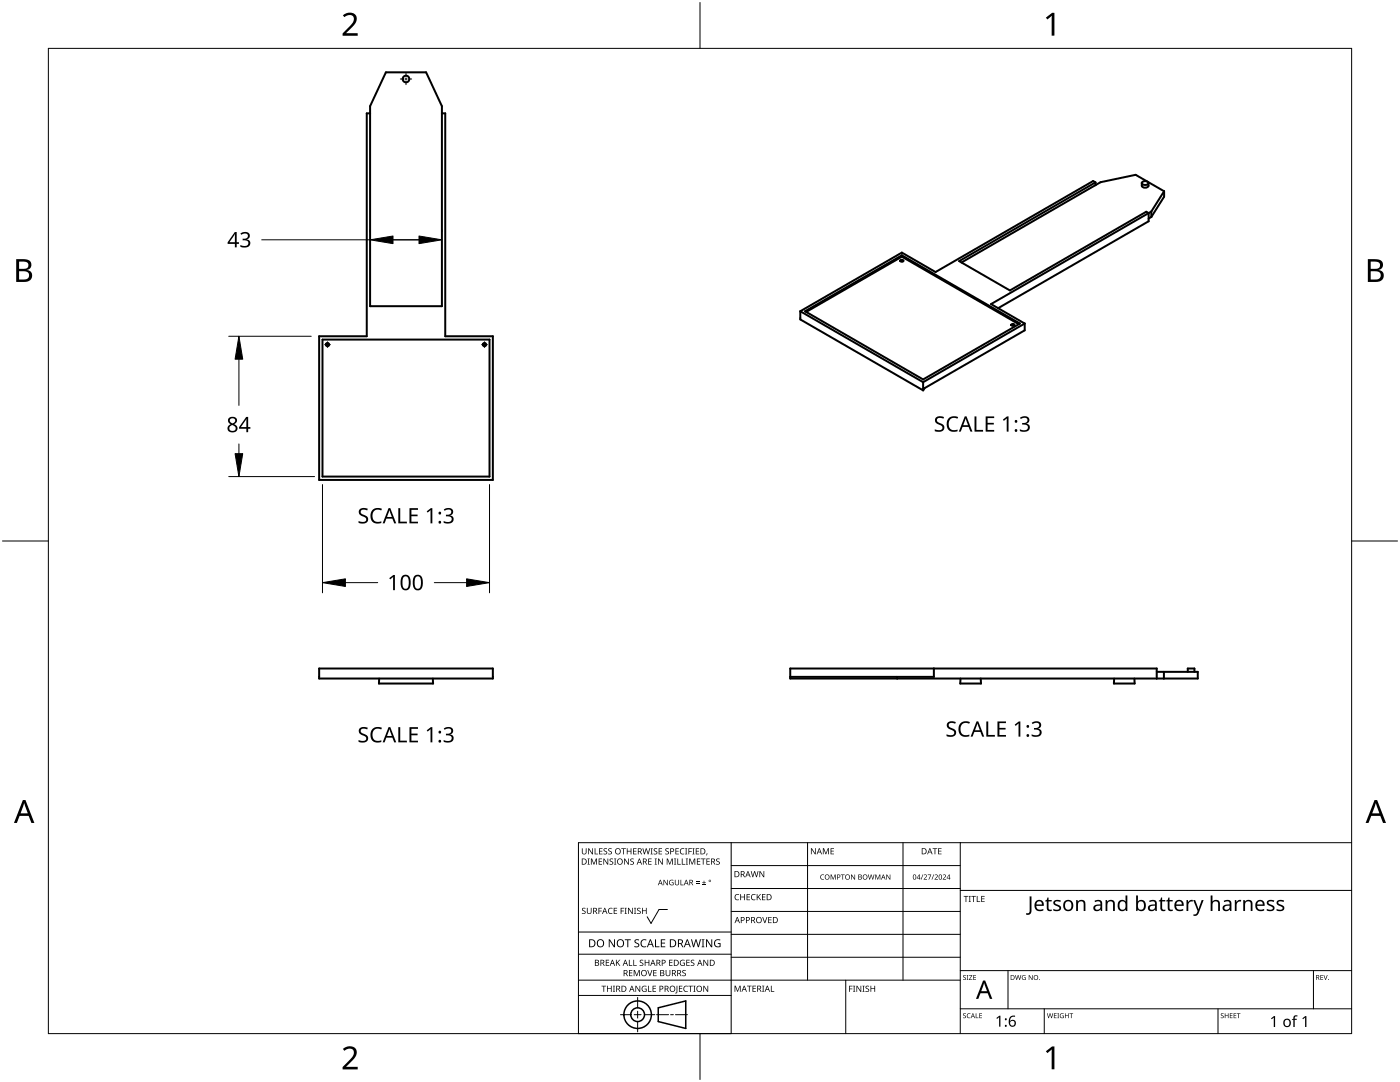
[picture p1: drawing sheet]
<svg xmlns="http://www.w3.org/2000/svg" width="279mm" height="216mm" viewBox="0 0 279 216" stroke-linecap="round" stroke-linejoin="round" font-family="sans-serif">
<g fill="none" stroke="#000" stroke-width=".4">
<path d="M77 14.4h8l3.2 6.8v39.9h-14.3v-39.9zM73.9 22.6h-.7v44.5h-9.5v28.7h34.7v-28.7h-9.5v-44.5h-.7M218.6 36.4l-27.2 15.7 10.2 5.9 27.2-15.8 .4 .3M218.6 36.4l-.4-.3-31.5 18.2-6.7-3.9-20.3 11.7M218.6 36.9l1-.5 7-1.5 5.7 3.3M218.6 36.9l-26.7 15.5M218.6 36.4v.5M227.9 36.5v.6a.77 .77 0 0 0 1.3 0v-.6M228 36.3a.84 .84 0 0 1 1.2 .2 .77 .77 0 0 1-1.3 0zM232.3 38.2v1.1l-2.5 4M232.3 38.2l-2.5 4M179.7 51.9h.6a.29 .29 0 0 1-.3 .3 .29 .29 0 0 1-.3-.3z"/>
<path d="M180 51.2l-19.1 11M180 51.2l23.3 13.5M180 50.9v.3M229.2 42.5v1.7l-30 17.3M229.2 42.5l-31.4 18.2 6.7 3.9M229.8 43.3l-.6 .3M229.8 42.2v1.1M229.8 42.2l-.6 .3M64.4 67.8h33.3v27.3h-33.3zM159.7 62.1v1.6l24.5 14.2M159.7 62.1l24.5 14.2M160.7 62.1l19.3-11.2 23.6 13.7-19.4 11.1z"/>
<path d="M184.2 76.3v1.6M184.5 77.5l-.3 .4M201.9 64.7h.5a.29 .29 0 0 1-.3 .3 .29 .29 0 0 1-.2-.3zM204.5 64.6l-20.3 11.7M204.5 64.6v1.3l-20.3 11.7M63.7 133.4h34.7v2h-34.7zM75.7 135.4l-.1 1h10.8v-1M179 135.1v.3M186.4 133.4v1.7h-28.7M191.7 135.4l-.1 1h4.2l-.1-1M222.4 135.4l-.1 1h4.1v-1M230.9 134.1h8.1v1.3h-81.3v-2h73.2v2"/>
<path d="M232.3 134.1v1.3M237 134.1v-.7h1.4v.7"/>
<circle cx="81" cy="15.8" r=".67"/>
<circle cx="65.4" cy="68.8" r=".33"/>
<circle cx="96.7" cy="68.8" r=".33"/>
</g>
<path d="M9.7 9.7h260v196.5h-260z" fill="none" stroke="#000" stroke-width=".2"/>
<path d="M139.7 .5v9.2M.5 108h9.2M269.7 108h9.2M139.7 206.2v9.2" fill="none" stroke="#000" stroke-width=".2"/>
<g fill="#000">
<path d="M68.4 3.1a1.64 1.64 0 0 1 2.8 .4 2.52 2.52 0 0 1-1.2 2.2l-.9 .9h2.3v.5h-3v-.4l1.2-1.2a1.95 1.95 0 0 0 .9-2.2 1.23 1.23 0 0 0-1.8 .1zM208.7 3.5l1.3-.9h.4v4.5h-.5v-4l-.9 .8zM68.4 209.3a1.64 1.64 0 0 1 2.8 .4 2.52 2.52 0 0 1-1.2 2.2l-.9 1h2.3v.5h-3v-.5l1.2-1.2a1.95 1.95 0 0 0 .9-2.1 1.23 1.23 0 0 0-1.8 .1zM208.7 209.8l1.3-1h.4v4.6h-.5v-4l-.9 .7z"/>
<path d="M3.2 51.7h1.3a1.28 1.28 0 0 1 1.7 1.3 1.04 1.04 0 0 1-.8 .9 1.23 1.23 0 0 1 1 1.5 1.23 1.23 0 0 1-1.6 .9h-1.6zM3.8 54.1v1.7h.9a.86 .86 0 0 0 1.1-.9 .86 .86 0 0 0-1.1-.8zM3.8 52.2v1.4h.8a.78 .78 0 0 0 1.1-.7 .78 .78 0 0 0-1.1-.7z"/>
<path d="M273 51.7h1.3a1.28 1.28 0 0 1 1.7 1.3 1.04 1.04 0 0 1-.9 .9 1.23 1.23 0 0 1 1 1.5 1.23 1.23 0 0 1-1.5 .9h-1.6zM273.6 54.1v1.7h.9a.86 .86 0 0 0 1.1-.9 .86 .86 0 0 0-1.2-.8zM273.6 52.2v1.4h.8a.78 .78 0 0 0 1-.7 .78 .78 0 0 0-1.1-.7z"/>
<path d="M4.6 159.6h.5l1.8 4.6h-.6l-.6-1.4h-1.8l-.5 1.4h-.6zM4.8 160.2l-.7 2.1h1.4z"/>
<path d="M274.3 159.6h.5l1.8 4.6h-.6l-.5-1.4h-1.8l-.6 1.4h-.6zM274.6 160.2l-.7 2.1h1.4z"/>
</g>
<g fill="none" stroke="#000" stroke-width=".2">
<path d="M145.9 168.1v38.1h-30.5v-38.1h154.3M145.9 172.7h45.7M145.9 177.3h45.7M161.2 168.1v27.5M180.2 168.1v27.5M191.6 168.1v38.1M191.6 177.7h78.1M115.4 198.6h30.5M115.4 195.6h76.2M115.4 190.4h30.5M115.4 186h30.5M127.3 199v2.1"/>
<path d="M133.2 181.5h-1.7l-1.6 2.8-.7-1.4M145.9 181.9h45.7M145.9 186.4h45.7M145.9 191h45.7M168.8 195.6v10.6M191.6 193.7h78.1M201.2 193.7v7.6M262.1 193.7v7.6M123.8 202.5h2.1M126.6 202.5h1.3M127.3 201.8v1.4M127.3 203.8v2.1"/>
<path d="M128.6 202.5h2.1M131 202.5h2.4M133.8 202.5h.6M134.8 202.5h2.4M191.6 201.3h78.1M208.4 201.3v4.9M243.1 201.3v4.9"/>
</g>
<g fill="#000">
<path d="M116.1 169.3h.2v.8a.32 .32 0 0 0 .3 .3 .32 .32 0 0 0 .3-.3v-.8h.2v.8a.47 .47 0 0 1-.5 .4 .47 .47 0 0 1-.5-.5zM117.3 171.3h.4l-.1 .1v1l.1 .1h-.4l.1-.1v-1zM117.4 169.3h.2l.6 1v-1h.1v1.2h-.1l-.7-1v1h-.1zM117.9 171.3h.3l.3 1 .4-1h.2v1.2h-.1v-1l-.4 1h-.1l-.4-1v1h-.2zM118.7 169.3h.1v1h.6v.2h-.7zM119.5 171.3h.7v.1h-.6v.4h.5v.2h-.5v.4h.6v.1h-.7zM119.6 169.3h.6v.1h-.5v.4h.5v.1h-.5v.4h.5v.2h-.6zM120.5 169.4l.4-.1h.3l-.1 .1a.25 .25 0 0 0-.4-.1 .25 .25 0 0 0 0 .4 .4 .4 0 0 1 .5 .3 .4 .4 0 0 1-.3 .5 .4 .4 0 0 1-.5-.2h.2a.27 .27 0 0 0 .4-.1 .27 .27 0 0 0-.3-.3l-.2-.2zM120.4 171.3h.2l.6 1v-1h.2v1.2h-.2l-.6-1v1h-.2zM121.4 169.4l.5-.1h.2v.1a.25 .25 0 0 0-.4-.1 .25 .25 0 0 0 0 .4 .4 .4 0 0 1 .4 .3 .4 .4 0 0 1-.2 .5 .4 .4 0 0 1-.5-.2h.1a.27 .27 0 0 0 .5-.1 .27 .27 0 0 0-.4-.3l-.2-.2zM121.7 171.4l.4-.1 .3 .1-.1 .1a.25 .25 0 0 0-.4-.1 .25 .25 0 0 0 0 .4 .4 .4 0 0 1 .5 .3 .4 .4 0 0 1-.3 .5 .4 .4 0 0 1-.5-.3l.2 .1a.27 .27 0 0 0 .4-.2 .27 .27 0 0 0-.3-.3l-.2-.2zM122.5 171.3h.5l-.2 .1v1l.2 .1h-.5l.2-.1v-1z"/>
<path d="M124 169.3h.9v.1h-.4v1.1h-.1v-1.1h-.4zM124.6 171.3h.1l.7 1v-1h.1v1.2h-.2l-.6-1v1h-.1zM125.1 169.3h.1v.5h.7v-.5h.1v1.2h-.1v-.6h-.7v.6h-.1zM125.8 171.4l.5-.1 .2 .1v.1a.25 .25 0 0 0-.4-.1 .25 .25 0 0 0 0 .4 .4 .4 0 0 1 .4 .3 .4 .4 0 0 1-.2 .5 .4 .4 0 0 1-.5-.3l.1 .1a.27 .27 0 0 0 .5-.2 .27 .27 0 0 0-.4-.3l-.2-.2zM126.4 169.3h.6v.1h-.5v.4h.5v.1h-.5v.4h.5v.2h-.6zM128.2 169.3h.2l.2 1 .3-1h.2l.2 1 .3-1h.1l-.3 1.2h-.1l-.3-1.1-.3 1.1h-.2zM129.4 171.3h.6v.1h-.5v.4h.5v.2h-.5v.4h.5v.1h-.6zM129.8 169.3h.5l-.2 .1v1l.2 .1h-.5l.2-.1v-1zM130.7 171.3h.4l-.1 .1v1l.1 .1h-.4l.1-.1v-1zM130.5 169.4l.4-.1h.3l-.1 .1a.25 .25 0 0 0-.4-.1 .25 .25 0 0 0 0 .4 .4 .4 0 0 1 .5 .3 .4 .4 0 0 1-.3 .5 .4 .4 0 0 1-.5-.2h.2a.27 .27 0 0 0 .4-.1 .27 .27 0 0 0-.3-.3l-.2-.2zM131.4 169.3h.7v.1h-.5v.4h.5v.1h-.5v.4h.5v.2h-.7zM131.3 171.3h.2l.7 1-.1-1h.2v1.2h-.2l-.6-1v1h-.2z"/>
<path d="M132.4 175.6h.2l.6 .9v-.9h.1v1h-.2l-.6-.9v.9h-.1zM132.8 169.4l.4-.1h.3l-.1 .1a.25 .25 0 0 0-.3-.1 .25 .25 0 0 0 0 .4 .4 .4 0 0 1 .4 .3 .4 .4 0 0 1-.3 .5 .4 .4 0 0 1-.4-.2h.1a.27 .27 0 0 0 .5-.1 .27 .27 0 0 0-.4-.3l-.2-.2zM133.1 171.3h.2l.4 1 .4-1h.2v1.2h-.2v-1l-.4 1h-.1l-.4-1v1h-.1zM133.7 175.7l.5-.2 .2 .1v.1a.45 .45 0 0 0-.7 .4 .45 .45 0 0 0 .6 .4v-.3h-.2v-.1h.3v.5a.6 .6 0 0 1-.8-.1 .6 .6 0 0 1 .1-.8zM134.5 171.3h.4l-.1 .1v1l.1 .1h-.4l.2-.1v-1zM135.2 171.3h.1v1.1h.6v.1h-.7zM134.8 169.3h.7v.1h-.6v.4h.5v.1h-.5v.4h.6v.2h-.7zM134.7 175.6h.1v.7a.28 .28 0 0 0 .3 .2 .28 .28 0 0 0 .3-.2v-.7h.1v.7a.42 .42 0 0 1-.4 .4 .42 .42 0 0 1-.4-.4zM135.8 175.6h.1v.9h.5v.1h-.6zM136.1 171.3h.1v1.1h.6v.1h-.7zM135.8 169.4l.5-.2 .3 .1-.1 .1a.49 .49 0 0 0-.7 .5 .49 .49 0 0 0 .8 .4 .52 .52 0 0 1-.7 .1 .52 .52 0 0 1-.2-.6zM136.7 169.3h.5l-.2 .1v1l.2 .1h-.5l.2-.1v-1z"/>
<path d="M136.9 171.3h.4l-.1 .1v1l.1 .1h-.4l.1-.1v-1zM137.4 169.3h.7v.1h-.6v.4h.5v.2h-.5v.5h-.1zM137.5 171.3h.3l.3 1 .4-1h.3v1.2h-.2v-1l-.4 1h-.1l-.4-1v1h-.2zM138.2 169.3h.4l-.1 .1v1l.1 .1h-.4l.1-.1v-1zM138.9 176.2h.7v.1h-.7zM138.9 175.9h.7v.1h-.7zM138.9 169.3h.6v.1h-.5v.4h.5v.1h-.5v.4h.5v.2h-.6zM139.1 171.3h.7v.1h-.6v.4h.5v.2h-.5v.4h.6v.1h-.7zM140.1 176.5h.8v.1h-.8zM139.9 171.3h.9v.1h-.4v1.1h-.1v-1.1h-.4zM140.4 175.7h.2v.3h.3v.2h-.3v.3h-.2v-.3h-.3v-.2h.3zM141 170.3h.2l-.3 .4z"/>
<path d="M141 171.3h.7v.1h-.6v.4h.5v.2h-.5v.4h.6v.1h-.7zM143 171.4l.4-.1 .2 .1v.1a.25 .25 0 0 0-.4-.1 .25 .25 0 0 0 0 .4 .4 .4 0 0 1 .5 .3 .4 .4 0 0 1-.3 .5 .4 .4 0 0 1-.5-.3l.2 .1a.27 .27 0 0 0 .4-.2 .27 .27 0 0 0-.3-.3l-.3-.2zM146.8 178.6l.4-.2 .3 .1v.1a.49 .49 0 0 0-.7 .4 .49 .49 0 0 0 .7 .5 .52 .52 0 0 1-.7 0 .52 .52 0 0 1-.2-.6zM147.7 178.4h.2v.5h.6v-.5h.2v1.2h-.2v-.5h-.6v.5h-.2zM149 178.4h.7v.1h-.5v.4h.4v.2h-.4v.4h.5v.1h-.7zM150 178.6l.5-.2 .3 .1-.1 .1a.49 .49 0 0 0-.7 .4 .49 .49 0 0 0 .8 .5 .52 .52 0 0 1-.7 0 .52 .52 0 0 1-.2-.6zM149.8 173.8h.2l.2 1.1 .3-1.1h.2l.3 1.1 .2-1.1h.2l-.3 1.2h-.2l-.3-1-.3 1h-.1zM151 178.4h.2v.6l.5-.6h.2l-.5 .5 .5 .7h-.2l-.4-.6-.1 .6h-.2zM151.6 173.8h.1l.7 1v-1h.1v1.2h-.2l-.6-1v1h-.1zM152.1 178.4h.7v.1h-.6v.4h.5v.2h-.5v.4h.6v.1h-.7zM161.8 169.3h.2l.7 1v-1h.1v1.2h-.2l-.6-1v1h-.2zM163.8 174.6l.4-.1h.3l-.1 .2a.41 .41 0 0 0-.6 .3 .41 .41 0 0 0 .6 .4 .48 .48 0 0 1-.7-.1 .48 .48 0 0 1 .1-.7z"/>
<path d="M164.2 169.3h.2l.4 .9 .4-.9h.2v1.2h-.1v-1.1l-.4 1.1h-.1l-.4-1.1v1.1h-.2zM165.8 174.5h.2l.3 .8 .3-.8h.2v1h-.1v-.9l-.5 .9-.3-.9v.9h-.1zM165.8 169.3h.6v.1h-.5v.4h.5v.1h-.5v.4h.5v.2h-.6zM167.8 174.5h.8v.1h-.3v.9h-.2v-.9h-.3zM169.8 174.5h.2l.5 .8v-.8h.1v1h-.1l-.5-.8v.8h-.2zM173.2 174.5h.2l.2 .9 .2-.9h.1l.3 .9 .2-.9h.1l-.3 1h-.1l-.2-.9-.3 .9h-.1zM174.7 174.5h.2l.3 .8 .3-.8h.2v1h-.1v-.9l-.5 .9-.3-.9v.9h-.1zM176.9 174.5h.1l.6 .8v-.8h.1v1h-.2l-.5-.8v.8h-.1zM184.1 174.5h.2l-.4 1h-.1zM184.4 174.6a.37 .37 0 0 1 .6 0 .37 .37 0 0 1-.3 .6l-.2 .2h.5v.1h-.7l.3-.4a.27 .27 0 0 0 .3-.3 .27 .27 0 0 0-.4-.2zM185.2 174.5h.6l-.4 1h-.1l.4-.9h-.5zM186.3 174.5h.1l-.4 1h-.1z"/>
<path d="M186.1 169.3h.9v.1h-.3v1.1h-.2v-1.1h-.4zM186.5 174.6a.37 .37 0 0 1 .6 0 .37 .37 0 0 1-.2 .6l-.2 .2h.5v.1h-.7l.3-.4a.27 .27 0 0 0 .3-.3 .27 .27 0 0 0-.4-.2zM187.2 169.3h.7v.1h-.5v.4h.5v.1h-.5v.4h.5v.2h-.7zM188.2 174.6a.37 .37 0 0 1 .6 0 .37 .37 0 0 1-.3 .6l-.2 .2h.5v.1h-.7l.3-.4a.27 .27 0 0 0 .3-.3 .27 .27 0 0 0-.4-.2zM192.3 178.8h.9v.1h-.3v1.1h-.2v-1.1h-.4zM193.3 178.8h.5l-.2 .1v1l.2 .1h-.5l.2-.1v-1zM193.8 178.8h1v.1h-.4v1.1h-.2v-1.1h-.4zM194.9 178.8h.2v1.1h.5v.1h-.7zM195.8 178.8h.7v.1h-.5v.4h.5v.1h-.5v.5h.5v.1h-.7zM236.8 179.6h.3v.4l.4-.4h.6l-.1 .3h-.5l-.3 .3-.1 1.6h-.3zM238.1 179.6h.4l.7 1.8 .6-1.8h.4l-.9 2.5a.83 .83 0 0 1-1.1 .6v-.3h.5l.3-.6zM246.4 179.6h.3l.1 .4 .4-.4h.5v.3h-.5l-.3 .3-.1 1.6h-.4z"/>
<path d="M116.2 181.3l.4-.2 .3 .1-.1 .1a.25 .25 0 0 0-.4-.1 .25 .25 0 0 0 0 .4 .4 .4 0 0 1 .5 .3 .4 .4 0 0 1-.3 .5 .4 .4 0 0 1-.5-.2h.2a.27 .27 0 0 0 .4-.1 .27 .27 0 0 0-.3-.3l-.2-.2zM117.1 181.1h.2v.8a.32 .32 0 0 0 .3 .3 .32 .32 0 0 0 .3-.3v-.8h.2v.8a.47 .47 0 0 1-.5 .5 .47 .47 0 0 1-.5-.5zM119.4 181.1h.7v.2h-.5v.4h.5v.1h-.5v.6h-.2zM120 196.7h1v.1h-.4v1.1h-.2v-1.1h-.4zM120.9 191.5h.7v.1h-.6v.4h.5v.2h-.5v.4h.6v.1h-.7zM121.5 181.3l.4-.2 .4 .1-.1 .1a.49 .49 0 0 0-.7 .5 .49 .49 0 0 0 .7 .4 .52 .52 0 0 1-.6 .1 .52 .52 0 0 1-.3-.6zM121.1 196.7h.2v.5h.6v-.5h.2v1.2h-.2v-.6h-.6v.6h-.2zM121.5 187.4h.2l.9 1.3v-1.3h.1v1.6h-.2l-.8-1.3v1.3h-.2zM122.3 196.7h.4l-.1 .1v1l.1 .1h-.4l.2-.1v-1zM122.5 181.1h.7v.2h-.6v.4h.5v.1h-.5v.4h.6v.2h-.7zM122.9 191.5h.2v.6l.5-.6h.2l-.5 .5 .5 .7h-.2l-.4-.6-.1 .6h-.2zM123.9 181.1h.6v.2h-.5v.4h.5v.1h-.5v.6h-.1z"/>
<path d="M124.7 181.1h.4l-.2 .2v.9l.2 .2h-.4l.1-.2v-.9zM124.7 187.4h1.2v.2h-.5v1.4h-.2v-1.4h-.5zM125.5 191.5h.2v1.1h.5v.1h-.7zM125.5 193.6h.7v.1h-.5v.4h.5v.1h-.5v.4h.5v.2h-.7zM125.3 181.1h.2l.7 1.1-.1-1.1h.2v1.3h-.2l-.6-1v1h-.2zM126.4 191.5h.1v1.1h.6v.1h-.7zM126.5 181.1h.5l-.2 .2v.9l.2 .2h-.5l.2-.2v-.9zM126.5 193.6h.2l.4 1 .4-1h.2v1.2h-.2v-1.1l-.4 1.1h-.1l-.4-1.1v1.1h-.1zM126.7 187.6l.3-.2 .6 .1-.2 .1a.33 .33 0 0 0-.6 .2 .33 .33 0 0 0 .4 .4 .47 .47 0 0 1 .4 .6 .47 .47 0 0 1-.7 .2h-.3v-.2h.2a.35 .35 0 0 0 .6-.2 .35 .35 0 0 0-.5-.4l-.3-.2zM126.8 196.7h.2l.6 1v-1h.2v1.2h-.2l-.7-1 .1 1h-.2zM127.2 181.3l.4-.2 .3 .1-.1 .1a.25 .25 0 0 0-.4-.1 .25 .25 0 0 0 0 .4 .4 .4 0 0 1 .5 .3 .4 .4 0 0 1-.3 .5 .4 .4 0 0 1-.5-.2h.2a.27 .27 0 0 0 .4-.1 .27 .27 0 0 0-.3-.3l-.2-.2zM127.7 191.6l.4-.1 .3 .1-.1 .1a.25 .25 0 0 0-.3-.1 .25 .25 0 0 0 0 .4 .4 .4 0 0 1 .4 .3 .4 .4 0 0 1-.3 .5 .4 .4 0 0 1-.4-.3l.1 .1a.27 .27 0 0 0 .5-.2 .27 .27 0 0 0-.4-.3l-.2-.2z"/>
<path d="M128 187.6l.6-.2 .4 .1-.1 .2a.63 .63 0 0 0-.9 .5 .63 .63 0 0 0 1 .6v.2a.83 .83 0 0 1-1.1-.3 .83 .83 0 0 1 .1-1.1zM128.2 196.8l.6-.1 .2 .1v.1a.5 .5 0 0 0-.8 .4 .5 .5 0 0 0 .7 .5v-.4h-.3v-.1h.4v.6a.66 .66 0 0 1-.8-.2 .66 .66 0 0 1 0-.9zM128.1 181.1h.2v.6h.6v-.6h.2v1.3h-.2v-.6h-.6v.6h-.2zM129.2 193.6h.1l.4 1 .3-1h.2l-.4 1.2h-.2zM129.3 196.7h.2v1.1h.5v.1h-.7zM128.7 191.5h.1v.5h.6v-.5h.2v1.2h-.2v-.5h-.6v.5h-.1zM130.7 187.4h.2v1.4h.7v.2h-.9zM130.2 196.7h.7v.1h-.5v.4h.5v.1h-.5v.5h.5v.1h-.7zM130.4 193.6h.6v.1h-.5v.4h.5v.1h-.5v.4h.5v.2h-.6zM131.9 187.4h.9v.2h-.7v.5h.6v.2h-.6v.5h.7v.2h-.9zM132.8 193.6h.2v.7a.32 .32 0 0 0 .3 .4 .32 .32 0 0 0 .3-.4v-.7h.2v.7a.47 .47 0 0 1-.5 .5 .47 .47 0 0 1-.5-.5zM133.5 191.5h.7v.1h-.5v.4h.5v.2h-.5v.4h.5v.1h-.7z"/>
<path d="M135 196.7h.2v1.3l-.1 .2h-.3l-.1-.1 .3-.2zM135.5 196.7h.7v.1h-.5v.4h.4v.1h-.4v.5h.5v.1h-.7zM135.8 191.7l.5-.2 .4 .1-.1 .1a.5 .5 0 0 0-.8 .4 .5 .5 0 0 0 .7 .5v-.4h-.2v-.1h.4v.6a.66 .66 0 0 1-.9-.1 .66 .66 0 0 1 0-.9zM136.2 193.7l.4-.2 .3 .1-.1 .1a.25 .25 0 0 0-.4-.1 .25 .25 0 0 0 0 .4 .4 .4 0 0 1 .5 .3 .4 .4 0 0 1-.3 .5 .4 .4 0 0 1-.5-.2h.2a.27 .27 0 0 0 .5-.1 .27 .27 0 0 0-.4-.3l-.2-.2zM136.5 196.8l.5-.1 .3 .1-.1 .1a.49 .49 0 0 0-.7 .4 .49 .49 0 0 0 .8 .4 .52 .52 0 0 1-.7 .1 .52 .52 0 0 1-.2-.6zM137 191.5h.6v.1h-.5v.4h.5v.2h-.5v.4h.5v.1h-.6zM137.4 196.7h.9v.1h-.4v1.1h-.1v-1.1h-.4zM137.9 191.6l.4-.1 .3 .1-.1 .1a.25 .25 0 0 0-.4-.1 .25 .25 0 0 0 0 .4 .4 .4 0 0 1 .5 .3 .4 .4 0 0 1-.3 .5 .4 .4 0 0 1-.5-.3l.2 .1a.27 .27 0 0 0 .4-.2 .27 .27 0 0 0-.3-.3l-.2-.2zM138.4 196.7h.4l-.1 .1v1l.1 .1h-.4l.1-.1v-1zM137.9 187.4h.2l.3 1.4 .4-1.4h.2l.4 1.4 .3-1.4h.2l-.4 1.6h-.2l-.4-1.3-.4 1.3h-.2zM140 187.4h.6l-.2 .2v1.3l.2 .1h-.6l.2-.1v-1.3zM140.4 196.7h.1l.7 1v-1h.1v1.2h-.1l-.7-1v1h-.1z"/>
<path d="M140.4 191.5h.2l.6 1v-1h.1v1.2h-.1l-.7-1v1h-.1zM140.9 187.4h.2l.9 1.3v-1.3h.1v1.6h-.2l-.8-1.3v1.3h-.2zM142.7 187.6l.7-.2 .4 .1-.1 .2a.65 .65 0 0 0-1 .5 .65 .65 0 0 0 .9 .6v-.4h-.3v-.2h.5v.7a.86 .86 0 0 1-1.1-.1 .86 .86 0 0 1 0-1.2zM146.6 196.7h.2l.4 1 .4-1h.2v1.2h-.1v-1.1l-.4 1.1h-.2l-.4-1.1v1.1h-.1zM149.1 196.7h.9v.1h-.4v1.1h-.1v-1.1h-.4zM150.2 196.7h.7v.1h-.6v.4h.5v.1h-.5v.5h.6v.1h-.7zM152.1 183h.2l.3 1 .4-1h.1l-.4 1.2h-.1zM152.1 196.7h.4l-.1 .1v1l.1 .1h-.4l.1-.1v-1zM153.8 196.7h.2v1.1h.5v.1h-.7zM153.3 183h.7v.1h-.5v.4h.5v.1h-.5v.5h.5v.1h-.7zM169.5 196.7h.6v.1h-.5v.5h.5v.1h-.5v.5h-.1zM170.2 196.7h.5l-.2 .1v1l.2 .1h-.5l.2-.1v-1z"/>
<path d="M170.9 196.7h.2l.6 1v-1h.2v1.2h-.2l-.6-1v1h-.2zM172.1 196.7h.5l-.2 .1v1l.2 .1h-.5l.2-.1v-1zM172.8 196.8l.4-.1h.2v.2a.25 .25 0 0 0-.4-.1 .25 .25 0 0 0 0 .4 .4 .4 0 0 1 .5 .3 .4 .4 0 0 1-.3 .4 .4 .4 0 0 1-.5-.2l.2 .1a.27 .27 0 0 0 .4-.2 .27 .27 0 0 0-.3-.3l-.3-.2zM173.7 196.7h.2v.5h.6v-.5h.2v1.2h-.2v-.6h-.6v.6h-.2zM192.2 194.7l.4-.1h.2l-.1 .1a.24 .24 0 0 0-.3 0 .24 .24 0 0 0-.1 .3 .24 .24 0 0 0 .4 .1 .31 .31 0 0 1 0 .4 .31 .31 0 0 1-.5-.1 .24 .24 0 0 0 .3 .1 .24 .24 0 0 0 .1-.3l-.4-.3zM192.9 194.6h.4l-.1 .1v.7l.1 .1h-.4l.1-.1v-.7zM193.4 194.6h.6l-.5 .8h.6v.1h-.7l.5-.8h-.5zM194.2 194.6h.6v.1h-.4v.3h.4v.1h-.4v.3h.4v.1h-.6zM202.6 194.6h.1l.2 .8 .2-.8h.2l.2 .8 .2-.8h.1l-.2 .9h-.2l-.2-.8-.2 .8h-.2zM204 194.7l.4-.1h.3l-.1 .1a.4 .4 0 0 0-.6 .4 .4 .4 0 0 0 .6 .3v-.3l-.2-.1h.3v.5a.53 .53 0 0 1-.7-.1 .53 .53 0 0 1 0-.7zM205.5 178.9h.4v2.8a.75 .75 0 0 1-1.1 .8v-.3a.45 .45 0 0 0 .5 0 .45 .45 0 0 0 .2-.4zM205.3 194.6h.1l.6 .8v-.8h.1v.9h-.2l-.5-.8v.8h-.1z"/>
<path d="M209 179.1h.3v.5h.6v.3h-.6v1.2l.2 .4h.4v.3a.67 .67 0 0 1-1-.7v-1.2h-.3v-.2l.3-.1zM210.3 179.8a1.29 1.29 0 0 1 1.4-.1l-.1 .3-.5-.1a.35 .35 0 0 0-.5 .1 .35 .35 0 0 0 .3 .5h.2a.66 .66 0 0 1 .7 .8 .66 .66 0 0 1-.9 .5l-.7-.1v-.3l.7 .1 .5-.1v-.4l-.5-.2a.65 .65 0 0 1-.6-1zM214.8 179.6h.3v.3a.83 .83 0 0 1 .9-.3 .83 .83 0 0 1 .6 .8v1.4h-.3v-1.4a.59 .59 0 0 0-.8-.5 .59 .59 0 0 0-.4 .7v1.2h-.3zM220.6 179.6h.3l.1 .3a.83 .83 0 0 1 .9-.3 .83 .83 0 0 1 .6 .8v1.4h-.4v-1.4a.59 .59 0 0 0-.7-.5 .59 .59 0 0 0-.4 .7v1.2h-.4zM231.7 179.1h.2v.5h.7v.3h-.7v1.2l.2 .4h.5v.3a.67 .67 0 0 1-1-.7v-1.2h-.3v-.2l.3-.1zM233.2 179.1h.2v.5h.6v.3h-.6v1.2l.2 .4h.4v.3a.67 .67 0 0 1-1-.7v-1.2h-.3v-.2l.3-.1zM241.6 178.7h.4v1.2a.84 .84 0 0 1 .9-.3 .84 .84 0 0 1 .6 .8v1.4h-.4v-1.4a.59 .59 0 0 0-.7-.5 .59 .59 0 0 0-.4 .8v1.1h-.4zM248.1 179.6h.3l.1 .3a.83 .83 0 0 1 .9-.3 .83 .83 0 0 1 .6 .8v1.4h-.4v-1.4a.59 .59 0 0 0-.7-.5 .59 .59 0 0 0-.4 .7v1.2h-.4zM252.9 179.8a1.29 1.29 0 0 1 1.4-.1l-.1 .3-.5-.1a.35 .35 0 0 0-.5 .1 .35 .35 0 0 0 .3 .5h.2a.66 .66 0 0 1 .7 .8 .66 .66 0 0 1-.9 .5l-.7-.1v-.3l.7 .1 .5-.1v-.4l-.5-.2a.65 .65 0 0 1-.6-1zM254.9 179.8a1.29 1.29 0 0 1 1.4-.1l-.1 .3-.5-.1a.35 .35 0 0 0-.6 .1 .35 .35 0 0 0 .4 .5h.2a.66 .66 0 0 1 .6 .8 .66 .66 0 0 1-.9 .5l-.6-.1v-.3l.7 .1 .4-.1v-.4l-.5-.2a.65 .65 0 0 1-.5-1zM263.5 194.6h.6v.1h-.5v.3h.4v.1h-.4v.3h.5v.1h-.6zM264.1 194.6h.2l.2 .8 .3-.8h.2l-.4 .9h-.1z"/>
<path d="M192.2 202.3l.4-.1h.2l-.1 .1a.24 .24 0 0 0-.3 0 .24 .24 0 0 0-.1 .3 .24 .24 0 0 0 .4 .1 .31 .31 0 0 1 0 .5 .31 .31 0 0 1-.5-.2 .24 .24 0 0 0 .3 .1 .24 .24 0 0 0 .1-.3l-.4-.2zM193.1 202.3l.3-.1h.3l-.1 .1a.39 .39 0 0 0-.5 .4 .39 .39 0 0 0 .5 .3 .46 .46 0 0 1-.6 0 .46 .46 0 0 1 .1-.7zM194.7 202.2h.1v.8h.5v.2h-.6zM195.4 202.2h.6v.1h-.4v.3h.4v.1h-.4v.4h.4v.1h-.6zM198.8 203.1l.6-.4h.3v2.2h-.3v-1.9l-.4 .3zM209 202.2h.1l.2 .8 .2-.8h.1l.3 .8 .2-.8h.1l-.3 1h-.1l-.2-.9-.3 .9h-.1zM210.3 202.2h.6v.1h-.4v.3h.3v.1h-.3v.4h.4v.1h-.6zM211 202.2h.4l-.2 .1v.8l.2 .1h-.4l.1-.1v-.8zM211.6 202.3l.7-.1-.1 .1a.4 .4 0 0 0-.6 .4 .4 .4 0 0 0 .6 .3v-.2l-.2-.2h.3v.5a.53 .53 0 0 1-.7-.1 .53 .53 0 0 1 0-.7zM212.5 202.2h.2v.4h.5v-.4h.1v1h-.1v-.5h-.5v.5h-.2zM213.4 202.2h.8v.1h-.3v.9h-.2v-.9h-.3zM243.7 202.3l.3-.1h.2v.1a.24 .24 0 0 0-.3 0 .24 .24 0 0 0-.1 .3 .24 .24 0 0 0 .3 .1 .31 .31 0 0 1 0 .5 .31 .31 0 0 1-.5-.2 .24 .24 0 0 0 .4 .1 .24 .24 0 0 0 0-.3l-.3-.2z"/>
<path d="M244.4 202.2h.2v.4h.5v-.4h.1v1h-.1v-.5h-.5v.5h-.2zM245.4 202.2h.6v.1h-.4v.3h.4v.1h-.4v.4h.4v.1h-.6zM246.2 202.2h.5v.1h-.4v.3h.4v.1h-.4v.4h.4v.1h-.5zM246.8 202.2h.8v.1h-.3v.9h-.2v-.9h-.3zM253.7 203.2l.6-.5h.2v2.2h-.3v-1.9l-.4 .4zM258.2 202.7l.3-.1h.5l-.1 .3-.4-.1-.1 .2v.3h.4v.2h-.4v1.4h-.3v-1.4h-.3l.3-.2zM259.9 203.2l.6-.5h.2v2.2h-.2v-1.9l-.5 .4z"/>
<path d="M116.1 171.3h.4a.61 .61 0 0 1 .6 .6 .61 .61 0 0 1-.6 .6h-.4zM116.3 171.4v1h.1a.48 .48 0 0 0 .5-.5 .48 .48 0 0 0-.4-.5z"/>
<path d="M122.7 169.9a.61 .61 0 0 1 1.2 0 .61 .61 0 0 1-1.2 0zM122.9 169.9a.45 .45 0 0 0 .9 0 .45 .45 0 0 0-.9 0z"/>
<path d="M123.1 171.9a.61 .61 0 0 1 1.2 0 .61 .61 0 0 1-1.2 0zM123.3 171.9a.45 .45 0 0 0 .9 0 .45 .45 0 0 0-.9 0z"/>
<path d="M127.3 169.3h.3a.35 .35 0 0 1 .5 .2 .35 .35 0 0 1-.3 .4l.4 .6h-.2l-.3-.5h-.3v.5h-.1zM127.4 169.4v.4h.2a.23 .23 0 0 0 .3-.2 .23 .23 0 0 0-.3-.2z"/>
<path d="M127.5 171.3h.2l.4 1.2h-.1l-.2-.4h-.4l-.2 .4h-.1zM127.6 171.5l-.2 .5h.4z"/>
<path d="M128.3 171.3h.3a.35 .35 0 0 1 .5 .2 .35 .35 0 0 1-.3 .5l.4 .5h-.2l-.3-.5h-.2v.5h-.2zM128.5 171.4v.5h.1a.23 .23 0 0 0 .3-.2 .23 .23 0 0 0-.3-.3z"/>
<path d="M131.7 175.5h.1l.5 1.1h-.2l-.1-.3h-.4l-.2 .3h-.1zM131.8 175.7l-.2 .5h.3z"/>
<path d="M133.8 169.3h.3a.41 .41 0 0 1 .4 .5 .41 .41 0 0 1-.6 .2v.5h-.1zM133.9 169.4v.5a.29 .29 0 0 0 .5-.3 .29 .29 0 0 0-.5-.2z"/>
<path d="M136.9 175.5h.1l.4 1.1h-.1l-.1-.3h-.5l-.1 .3h-.1zM137 175.7l-.2 .5h.3z"/>
<path d="M137.6 175.6h.3a.31 .31 0 0 1 .4 .2 .31 .31 0 0 1-.2 .4l.3 .4h-.2l-.3-.4h-.2v.4h-.1zM137.7 175.7v.4h.2a.21 .21 0 0 0 .2-.2 .21 .21 0 0 0-.2-.2z"/>
<path d="M139.8 169.3h.4a.61 .61 0 0 1 .6 .6 .61 .61 0 0 1-.7 .6h-.3zM140 169.4v.9h.1a.48 .48 0 0 0 .5-.4 .48 .48 0 0 0-.4-.5z"/>
<path d="M141.4 175.8a.25 .25 0 0 1 .5 0 .25 .25 0 0 1-.5 0zM141.5 175.8a.15 .15 0 0 0 .3 0 .15 .15 0 0 0-.3 0z"/>
<path d="M141.9 171.3h.4a.35 .35 0 0 1 .4 .2 .35 .35 0 0 1-.2 .5l.3 .5h-.2l-.3-.5h-.2v.5h-.2zM142.1 171.4v.5h.2a.23 .23 0 0 0 .2-.2 .23 .23 0 0 0-.3-.3z"/>
<path d="M146.6 173.8h.4a.61 .61 0 0 1 .6 .6 .61 .61 0 0 1-.7 .6h-.3zM146.7 174v.9h.2a.48 .48 0 0 0 .5-.5 .48 .48 0 0 0-.5-.4z"/>
<path d="M147.8 173.8h.4a.35 .35 0 0 1 .4 .3 .35 .35 0 0 1-.2 .4l.3 .5h-.2l-.3-.5h-.2v.5h-.2zM148 174v.4h.2a.23 .23 0 0 0 .3-.2 .23 .23 0 0 0-.3-.2z"/>
<path d="M149.2 173.8h.1l.5 1.2h-.1l-.2-.3h-.5l-.1 .3h-.2zM149.3 174l-.2 .5h.4z"/>
<path d="M153 178.4h.4a.61 .61 0 0 1 .6 .6 .61 .61 0 0 1-.6 .6h-.4zM153.2 178.5v1h.1a.48 .48 0 0 0 .5-.5 .48 .48 0 0 0-.4-.5z"/>
<path d="M163.4 169.2h.2l.5 1.3h-.2l-.2-.4h-.4l-.2 .4h-.1zM163.5 169.4l-.2 .6h.4z"/>
<path d="M164.5 175a.51 .51 0 0 1 1 0 .51 .51 0 0 1-1 0zM164.7 175a.4 .4 0 0 0 .8 0 .4 .4 0 0 0-.8 0z"/>
<path d="M167.1 174.5h.2a.34 .34 0 0 1 .4 .4 .34 .34 0 0 1-.5 .2v.4h-.1zM167.2 174.6v.4a.25 .25 0 0 0 .4-.2 .25 .25 0 0 0-.4-.2z"/>
<path d="M168.6 175a.51 .51 0 0 1 1 0 .51 .51 0 0 1-1 0zM168.8 175a.4 .4 0 0 0 .8 0 .4 .4 0 0 0-.8 0z"/>
<path d="M171.3 174.5h.3a.26 .26 0 0 1 .4 .1 .26 .26 0 0 1-.2 .4 .28 .28 0 0 1 .2 .3 .28 .28 0 0 1-.3 .2h-.4zM171.4 175v.4h.2a.19 .19 0 0 0 .3-.2 .19 .19 0 0 0-.3-.2zM171.4 174.6v.3h.2a.17 .17 0 0 0 .2-.1 .17 .17 0 0 0-.2-.2z"/>
<path d="M172.1 175a.51 .51 0 0 1 1 0 .51 .51 0 0 1-1 0zM172.3 175a.4 .4 0 0 0 .8 0 .4 .4 0 0 0-.8 0z"/>
<path d="M176.2 174.5h.1l.4 1h-.1l-.1-.3h-.4l-.1 .3h-.2zM176.3 174.6l-.2 .5h.3z"/>
<path d="M182.3 174.6h.4l.2 .5a.38 .38 0 0 1-.5 .4 .38 .38 0 0 1-.2-.6zM182.4 174.6v.1a.39 .39 0 0 0-.1 .4 .39 .39 0 0 0 .3 .3 .4 .4 0 0 0 .2-.5 .4 .4 0 0 0-.4-.3z"/>
<path d="M183.4 174.5h.2v.7h.1l-.1 .3h-.2v-.2h-.4zM183.4 174.6l-.3 .6h.3z"/>
<path d="M184 169.3h.3a.61 .61 0 0 1 .6 .6 .61 .61 0 0 1-.6 .6h-.3zM184.1 169.4v.9h.2a.48 .48 0 0 0 .5-.4 .48 .48 0 0 0-.5-.5z"/>
<path d="M185.5 169.2h.1l.5 1.3h-.1l-.2-.4h-.5l-.1 .4h-.2zM185.6 169.4l-.2 .6h.4z"/>
<path d="M187.5 174.6h.4l.1 .5a.38 .38 0 0 1-.4 .4 .38 .38 0 0 1-.3-.6zM187.5 174.6v.1a.39 .39 0 0 0-.1 .4 .39 .39 0 0 0 .4 .3 .4 .4 0 0 0 .1-.5 .4 .4 0 0 0-.4-.3z"/>
<path d="M189.4 174.5h.1v.7h.2l-.2 .3h-.1v-.2h-.5zM189.4 174.6l-.4 .6h.4z"/>
<path d="M226.7 178.7h.4v1.2a.96 .96 0 0 1 1.2-.2 .96 .96 0 0 1 .4 1.2 .91 .91 0 0 1-.6 .9 .91 .91 0 0 1-1-.3l-.1 .3h-.3zM227.2 180l-.1 .5a.7 .7 0 0 0 .1 .8 .7 .7 0 0 0 .9 .1 .88 .88 0 0 0 .2-.9 .88 .88 0 0 0-.7-.6z"/>
<path d="M118.4 181.1h.3a.35 .35 0 0 1 .4 .3 .35 .35 0 0 1-.2 .4l.3 .6h-.1l-.3-.5h-.3v.5h-.1zM118.5 181.3v.4h.2a.23 .23 0 0 0 .3-.2 .23 .23 0 0 0-.3-.2z"/>
<path d="M118.7 191.5h.4a.31 .31 0 0 1 .4 .2 .31 .31 0 0 1-.2 .4 .33 .33 0 0 1 .3 .4 .33 .33 0 0 1-.4 .2h-.5zM118.9 192.2v.4h.2a.23 .23 0 0 0 .3-.2 .23 .23 0 0 0-.3-.2zM118.9 191.6v.4h.2a.21 .21 0 0 0 .3-.2 .21 .21 0 0 0-.3-.2z"/>
<path d="M117.6 187.4h.5a.79 .79 0 0 1 .7 .8 .79 .79 0 0 1-.8 .8h-.4zM117.8 187.6v1.2h.2a.62 .62 0 0 0 .6-.6 .62 .62 0 0 0-.6-.6z"/>
<path d="M119.8 191.5h.4a.35 .35 0 0 1 .4 .3 .35 .35 0 0 1-.2 .4l.3 .5h-.2l-.3-.5h-.2v.5h-.2zM120 191.6v.5h.2a.23 .23 0 0 0 .3-.2 .23 .23 0 0 0-.3-.3z"/>
<path d="M119.3 187.6a.77 .77 0 0 1 1.1 .1 .77 .77 0 0 1-.2 1.1 .77 .77 0 0 1-1-.2l-.1-.6zM119.5 187.7a.63 .63 0 0 0-.2 .8 .63 .63 0 0 0 .8 .3 .63 .63 0 0 0 .2-.9 .63 .63 0 0 0-.8-.2z"/>
<path d="M120.6 181.1h.2l.4 1.3h-.1l-.2-.4h-.4l-.2 .4h-.1zM120.7 181.3l-.2 .6h.4z"/>
<path d="M122.1 191.5h.2l.5 1.2h-.2l-.1-.3h-.5l-.2 .3h-.1zM122.2 191.7l-.2 .5h.4z"/>
<path d="M123 196.7h.3a.35 .35 0 0 1 .4 .2 .35 .35 0 0 1-.2 .5l.3 .5h-.1l-.3-.5h-.3v.5h-.1zM123.1 196.8v.5h.2a.23 .23 0 0 0 .3-.3 .23 .23 0 0 0-.3-.2z"/>
<path d="M123.3 187.6a.77 .77 0 0 1 1.1 .1 .77 .77 0 0 1-.2 1.1 .77 .77 0 0 1-1.1-.2v-.6zM123.5 187.7a.63 .63 0 0 0-.2 .8 .63 .63 0 0 0 .8 .3 .63 .63 0 0 0 .2-.9 .63 .63 0 0 0-.8-.2z"/>
<path d="M124.5 193.6h.3a.35 .35 0 0 1 .4 .2 .35 .35 0 0 1-.2 .4l.3 .6h-.1l-.3-.5h-.3v.5h-.1zM124.6 193.7v.4h.2a.23 .23 0 0 0 .3-.2 .23 .23 0 0 0-.3-.2z"/>
<path d="M124 196.7h.4a.61 .61 0 0 1 .6 .6 .61 .61 0 0 1-.6 .6h-.4zM124.2 196.8v1h.2a.48 .48 0 0 0 .5-.5 .48 .48 0 0 0-.5-.5z"/>
<path d="M124.7 191.5h.2l.4 1.2h-.1l-.2-.3h-.4l-.2 .3h-.1zM124.8 191.7l-.2 .5h.4z"/>
<path d="M126 196.7h.2l.4 1.2h-.1l-.2-.4h-.4l-.2 .4h-.1zM126.1 196.8l-.2 .6h.4z"/>
<path d="M127.9 194.2a.61 .61 0 0 1 1.2 0 .61 .61 0 0 1-1.2 0zM128.1 194.2a.45 .45 0 0 0 .9 0 .45 .45 0 0 0-.9 0z"/>
<path d="M129.7 187.4h.2l.6 1.6h-.2l-.2-.5h-.6l-.2 .5h-.2zM129.8 187.6l-.3 .7h.5z"/>
<path d="M130.2 191.5h.2l.4 1.2h-.1l-.2-.3h-.4l-.2 .3h-.1zM130.3 191.7l-.2 .5h.4z"/>
<path d="M131 191.5h.3a.35 .35 0 0 1 .5 .3 .35 .35 0 0 1-.3 .4l.4 .5h-.2l-.3-.5h-.2v.5h-.2zM131.2 191.6v.5h.1a.23 .23 0 0 0 .3-.2 .23 .23 0 0 0-.3-.3z"/>
<path d="M131.8 193.6h.3a.31 .31 0 0 1 .4 .1 .31 .31 0 0 1-.2 .4 .33 .33 0 0 1 .3 .4 .33 .33 0 0 1-.4 .3h-.4zM131.9 194.2v.4h.3a.23 .23 0 0 0 .2-.2 .23 .23 0 0 0-.3-.2zM131.9 193.7v.4h.2a.21 .21 0 0 0 .3-.2 .21 .21 0 0 0-.3-.2z"/>
<path d="M131.6 196.7h.3a.41 .41 0 0 1 .5 .5 .41 .41 0 0 1-.6 .2v.5h-.2zM131.8 196.8v.5a.29 .29 0 0 0 .4-.2 .29 .29 0 0 0-.4-.3z"/>
<path d="M132.6 196.7h.4a.35 .35 0 0 1 .4 .2 .35 .35 0 0 1-.2 .5l.3 .5h-.2l-.3-.5h-.2v.5h-.2zM132.8 196.8v.5h.2a.23 .23 0 0 0 .3-.3 .23 .23 0 0 0-.3-.2z"/>
<path d="M132.1 191.5h.3a.41 .41 0 0 1 .4 .5 .41 .41 0 0 1-.6 .3v.4h-.1zM132.2 191.6v.5a.29 .29 0 0 0 .5-.2 .29 .29 0 0 0-.5-.3z"/>
<path d="M134.1 193.6h.3a.35 .35 0 0 1 .5 .2 .35 .35 0 0 1-.3 .4l.4 .6h-.2l-.3-.5h-.2v.5h-.2zM134.3 193.7v.4h.1a.23 .23 0 0 0 .3-.2 .23 .23 0 0 0-.3-.2z"/>
<path d="M133.6 197.3a.61 .61 0 0 1 1.2 0 .61 .61 0 0 1-1.2 0zM133.8 197.3a.45 .45 0 0 0 .9 0 .45 .45 0 0 0-.9 0z"/>
<path d="M133.7 187.4h.5a.79 .79 0 0 1 .7 .8 .79 .79 0 0 1-.8 .8h-.4zM133.9 187.6v1.2h.2a.62 .62 0 0 0 .6-.6 .62 .62 0 0 0-.6-.6z"/>
<path d="M135.2 193.6h.3a.35 .35 0 0 1 .4 .2 .35 .35 0 0 1-.2 .4l.3 .6h-.2l-.2-.5h-.3v.5h-.1zM135.3 193.7v.4h.2a.23 .23 0 0 0 .3-.2 .23 .23 0 0 0-.3-.2z"/>
<path d="M134.5 191.5h.4a.61 .61 0 0 1 .6 .6 .61 .61 0 0 1-.7 .6h-.3zM134.6 191.6v1h.2a.48 .48 0 0 0 .5-.5 .48 .48 0 0 0-.5-.5z"/>
<path d="M135.3 187.4h.4a.45 .45 0 0 1 .6 .3 .45 .45 0 0 1-.3 .6l.4 .7h-.2l-.4-.6h-.3v.6h-.2zM135.5 187.6v.6h.2a.3 .3 0 0 0 .4-.3 .3 .3 0 0 0-.4-.3z"/>
<path d="M137.1 187.4h.2l.6 1.6h-.2l-.2-.5h-.7l-.1 .5h-.2zM137.2 187.6l-.3 .7h.5z"/>
<path d="M139.6 191.5h.1l.5 1.2h-.2l-.1-.3h-.5l-.1 .3h-.2zM139.7 191.7l-.2 .5h.4z"/>
<path d="M138.9 197.3a.61 .61 0 0 1 1.2 0 .61 .61 0 0 1-1.2 0zM139.1 197.3a.45 .45 0 0 0 .9 0 .45 .45 0 0 0-.9 0z"/>
<path d="M141.7 191.5h.3a.61 .61 0 0 1 .6 .6 .61 .61 0 0 1-.6 .6h-.3zM141.8 191.6v1h.2a.48 .48 0 0 0 .5-.5 .48 .48 0 0 0-.5-.5z"/>
<path d="M147.1 183h.1l.5 1.2h-.2l-.1-.4h-.5l-.2 .4h-.1zM147.1 183.1l-.2 .6h.4z"/>
<path d="M147.8 183h.4a.41 .41 0 0 1 .4 .5 .41 .41 0 0 1-.6 .2v.5h-.2zM148 183.1v.5a.29 .29 0 0 0 .5-.2 .29 .29 0 0 0-.5-.3z"/>
<path d="M148.5 196.7h.1l.5 1.2h-.2l-.1-.4h-.5l-.2 .4h-.1zM148.5 196.8l-.2 .6h.4z"/>
<path d="M148.9 183h.3a.41 .41 0 0 1 .4 .5 .41 .41 0 0 1-.6 .2v.5h-.1zM149 183.1v.5a.29 .29 0 0 0 .5-.2 .29 .29 0 0 0-.5-.3z"/>
<path d="M149.9 183h.3a.35 .35 0 0 1 .5 .2 .35 .35 0 0 1-.3 .5l.4 .5h-.2l-.3-.5h-.2v.5h-.2zM150.1 183.1v.5h.1a.23 .23 0 0 0 .3-.3 .23 .23 0 0 0-.3-.2z"/>
<path d="M151.1 196.7h.4a.35 .35 0 0 1 .4 .2 .35 .35 0 0 1-.2 .5l.3 .5h-.2l-.3-.5h-.2v.5h-.2zM151.3 196.8v.5h.2a.23 .23 0 0 0 .2-.3 .23 .23 0 0 0-.2-.2z"/>
<path d="M150.8 183.6a.61 .61 0 0 1 1.2 0 .61 .61 0 0 1-1.2 0zM151.1 183.6a.45 .45 0 0 0 .9 0 .45 .45 0 0 0-.9 0z"/>
<path d="M153.1 196.7h.1l.5 1.2h-.2l-.1-.4h-.5l-.2 .4h-.1zM153.1 196.8l-.2 .6h.4z"/>
<path d="M154.3 183h.3a.61 .61 0 0 1 .6 .6 .61 .61 0 0 1-.6 .6h-.3zM154.4 183.1v1h.2a.48 .48 0 0 0 .5-.5 .48 .48 0 0 0-.5-.5z"/>
<path d="M196.2 195.7h.4l1.4 3.6h-.4l-.5-1.1h-1.4l-.5 1.1h-.4zM196.4 196.1l-.6 1.7h1.2z"/>
<path d="M201.7 194.6h.3a.49 .49 0 0 1 .5 .5 .49 .49 0 0 1-.5 .4h-.3zM201.8 194.7v.7h.4l.1-.2v-.3z"/>
<path d="M206.2 195.1a.5 .5 0 0 1 1 0 .5 .5 0 0 1-1 0zM206.4 195.1a.36 .36 0 0 0 .7 0 .36 .36 0 0 0-.7 0z"/>
<path d="M206.7 179.9a.94 .94 0 0 1 1.2-.2 .94 .94 0 0 1 .4 1.1h-1.5a.83 .83 0 0 0 .5 .7 .83 .83 0 0 0 .9-.1v.3a1.19 1.19 0 0 1-1.5-.3 1.19 1.19 0 0 1 0-1.5zM207 180l-.2 .5h1.1a.54 .54 0 0 0-.3-.6 .54 .54 0 0 0-.6 .1z"/>
<path d="M212.4 179.9a1.08 1.08 0 0 1 1.6 0 1.08 1.08 0 0 1-.2 1.6 1.08 1.08 0 0 1-1.5-.2 1.47 1.47 0 0 1 .1-1.4zM212.8 180a.85 .85 0 0 0-.2 1 .85 .85 0 0 0 .9 .5 .82 .82 0 0 0 .3-1.1 .82 .82 0 0 0-1-.4z"/>
<path d="M218.4 179.7a.9 .9 0 0 1 1-.2 .9 .9 0 0 1 .6 .8v1.5h-.3l-.1-.3a.71 .71 0 0 1-1.1 .2 .71 .71 0 0 1 .1-1.1l1-.1a.51 .51 0 0 0-.2-.6 .51 .51 0 0 0-.6 0l-.3 .1zM218.7 180.9a.47 .47 0 0 0 .2 .7 .47 .47 0 0 0 .6-.3l.1-.6z"/>
<path d="M223.4 179.7l.7-.1 .5 .3v-1.2h.4v3.1h-.3l-.1-.3a.96 .96 0 0 1-1.2 .2 .96 .96 0 0 1-.3-1.3zM223.7 180a.85 .85 0 0 0-.3 1 .85 .85 0 0 0 .9 .5 1.01 1.01 0 0 0-.2-1.6z"/>
<path d="M229.3 179.7a.9 .9 0 0 1 1-.2 .9 .9 0 0 1 .6 .8v1.5h-.3l-.1-.3a.71 .71 0 0 1-1.1 .2 .71 .71 0 0 1 .1-1.1l1-.1a.51 .51 0 0 0-.2-.6 .51 .51 0 0 0-.6 0l-.3 .1zM229.6 180.9a.47 .47 0 0 0 .2 .7 .47 .47 0 0 0 .6-.3l.1-.6z"/>
<path d="M234.6 179.9a.94 .94 0 0 1 1.2-.2 .94 .94 0 0 1 .4 1.1h-1.5a.83 .83 0 0 0 .5 .7 .83 .83 0 0 0 .9-.1v.3a1.19 1.19 0 0 1-1.5-.3 1.19 1.19 0 0 1 0-1.5zM234.9 180l-.2 .5h1.2a.54 .54 0 0 0-.3-.6 .54 .54 0 0 0-.7 .1z"/>
<path d="M244.2 179.7a.9 .9 0 0 1 1-.2 .9 .9 0 0 1 .6 .8v1.5h-.3l-.1-.3a.71 .71 0 0 1-1.1 .2 .71 .71 0 0 1 .1-1.1l1-.1a.51 .51 0 0 0-.2-.6 .51 .51 0 0 0-.6 0l-.3 .1zM244.4 180.9a.47 .47 0 0 0 .3 .7 .47 .47 0 0 0 .6-.3l.1-.6z"/>
<path d="M250.8 179.9a.94 .94 0 0 1 1.1-.2 .94 .94 0 0 1 .5 1.1h-1.5a.83 .83 0 0 0 .5 .7 .83 .83 0 0 0 .9-.1v.3a1.19 1.19 0 0 1-1.6-.3 1.19 1.19 0 0 1 .1-1.5zM251.1 180l-.2 .5h1.1a.54 .54 0 0 0-.3-.6 .54 .54 0 0 0-.6 .1z"/>
<path d="M262.7 194.6h.2a.28 .28 0 0 1 .4 .1 .28 .28 0 0 1-.2 .4l.3 .4h-.2l-.2-.4h-.2v.4h-.1zM262.8 194.7v.3h.1a.19 .19 0 0 0 .3-.2 .19 .19 0 0 0-.3-.1z"/>
<path d="M194.1 202.2l.5 1-.3-.3h-.3l-.3 .3zM194.2 202.3l-.2 .4h.3z"/>
<path d="M201.6 202.9l.7-.3 .3 .1v.2a.74 .74 0 0 0-1 .8 .69 .69 0 0 1 1 .2 .69 .69 0 0 1-.2 1 .69 .69 0 0 1-1-.5l-.1-.9zM201.6 204.2a.48 .48 0 0 0 .9 0 .48 .48 0 0 0-.9 0z"/>
<path d="M256.3 203.5a.81 .81 0 0 1 1.2 .1 .81 .81 0 0 1-.2 1.1 .81 .81 0 0 1-1.1-.2l-.1-.6zM256.6 203.6a.6 .6 0 0 0-.2 .8 .6 .6 0 0 0 .8 .2l.1-.2a.56 .56 0 0 0 0-.7 .56 .56 0 0 0-.7-.1z"/>
<circle cx="207.5" cy="195.5" r=".09"/>
<circle cx="265.1" cy="195.5" r=".09"/>
<circle cx="200.7" cy="204.7" r=".2"/>
<circle cx="200.7" cy="203.4" r=".2"/>
</g>
<g fill="none" stroke="#000" stroke-width=".3">
<path d="M131.4 201.1l5.5-1.4v5.5l-5.5-1.4z"/>
<circle cx="127.3" cy="202.5" r="1.37"/>
<circle cx="127.3" cy="202.5" r="2.74"/>
</g>
<g fill="#000">
<path d="M48 46.6a1.06 1.06 0 0 1 1.1-.4 1.06 1.06 0 0 1 .8 1l-.3 .4-.4 .2a.82 .82 0 0 1 .8 .9 .82 .82 0 0 1-.9 .7l-1.1-.2v-.3a1.08 1.08 0 0 0 1.6-.3 .62 .62 0 0 0-.9-.7h-.3v-.3a.7 .7 0 0 0 .8 0 .7 .7 0 0 0 .2-.7 .89 .89 0 0 0-1.2-.1zM186.7 83.4a1.44 1.44 0 0 1 1.7-.2l-.1 .3h-.2a.64 .64 0 0 0-.7-.2 .64 .64 0 0 0-.4 .7l.5 .4a.93 .93 0 0 1 .9 1.1 .93 .93 0 0 1-1.3 .7l-.6-.2v-.3a1.08 1.08 0 0 0 1.6-.2 1.08 1.08 0 0 0-1.1-.9 .8 .8 0 0 1-.3-1.2zM189.3 83.5a1.7 1.7 0 0 1 1.9-.3l-.1 .3a1.19 1.19 0 0 0-1.5 .2 1.19 1.19 0 0 0-.2 1.4 1.15 1.15 0 0 0 1.7 .6v.3a1.56 1.56 0 0 1-1.9-.3 1.56 1.56 0 0 1-.1-1.9zM194.5 83.1h.4v2.7h1.3v.3h-1.7zM196.7 83.1h1.7v.3h-1.3v1h1.2v.3h-1.2v1.1h1.3v.3h-1.7zM200.1 83.7l.9-.6h.3v3h-.4v-2.6l-.6 .5zM203.5 83.4a1.06 1.06 0 0 1 1.2-.4 1.06 1.06 0 0 1 .7 .9l-.2 .5-.4 .1a.82 .82 0 0 1 .7 .9 .82 .82 0 0 1-.9 .8l-1.1-.2v-.3a1.08 1.08 0 0 0 1.6-.3 .62 .62 0 0 0-.8-.7h-.3v-.3a.7 .7 0 0 0 .8-.1 .7 .7 0 0 0 .2-.7 .89 .89 0 0 0-1.3 0zM71.7 101.7a1.43 1.43 0 0 1 1.7-.2l-.1 .4-.2-.1a.64 .64 0 0 0-.7-.1 .64 .64 0 0 0-.4 .6l.5 .4a.93 .93 0 0 1 1 1.1 .93 .93 0 0 1-1.4 .7l-.5-.2v-.3a1.08 1.08 0 0 0 1.5-.2 1.08 1.08 0 0 0-1.1-.9 .8 .8 0 0 1-.3-1.2zM74.3 101.8a1.69 1.69 0 0 1 1.9-.3l-.1 .4a1.19 1.19 0 0 0-1.5 .1 1.19 1.19 0 0 0-.2 1.4 1.15 1.15 0 0 0 1.7 .6v.4a1.56 1.56 0 0 1-1.9-.4 1.56 1.56 0 0 1-.1-1.9zM77.7 115.4l.8-.7h.3v3.1h-.4l.1-2.7-.6 .5zM79.5 101.4h.4v2.7h1.3v.3h-1.7zM81.7 101.4h1.7v.3h-1.3v1h1.2v.3h-1.2v1.1h1.3v.3h-1.7z"/>
<path d="M85.2 102l.8-.6h.3v3h-.4v-2.6l-.6 .5zM88.6 101.7a1.06 1.06 0 0 1 1.1-.4 1.06 1.06 0 0 1 .7 .9l-.2 .5-.4 .1a.82 .82 0 0 1 .8 .9 .82 .82 0 0 1-1 .8l-1.1-.2v-.3a1.08 1.08 0 0 0 1.6-.3 .62 .62 0 0 0-.8-.7h-.3v-.3a.7 .7 0 0 0 .8 0 .7 .7 0 0 0 .2-.8 .89 .89 0 0 0-1.3 0zM71.7 145.4a1.44 1.44 0 0 1 1.7-.2l-.1 .4-.2-.1a.64 .64 0 0 0-.7-.1 .64 .64 0 0 0-.4 .6l.5 .4a.93 .93 0 0 1 1 1.1 .93 .93 0 0 1-1.4 .7l-.5-.2v-.3a1.08 1.08 0 0 0 1.5-.2 1.08 1.08 0 0 0-1.1-.9 .8 .8 0 0 1-.3-1.2zM74.3 145.5a1.69 1.69 0 0 1 1.9-.3l-.1 .4a1.19 1.19 0 0 0-1.5 .1 1.19 1.19 0 0 0-.2 1.4 1.15 1.15 0 0 0 1.7 .6v.4a1.56 1.56 0 0 1-1.9-.4 1.56 1.56 0 0 1-.1-1.9zM79.5 145.1h.4v2.7h1.3v.3h-1.7zM81.7 145.1h1.7v.3h-1.3v1h1.2v.3h-1.2v1.1h1.3v.3h-1.7zM85.2 145.7l.8-.6h.3v3h-.4v-2.6l-.6 .5zM88.6 145.4a1.06 1.06 0 0 1 1.1-.4 1.06 1.06 0 0 1 .7 .9l-.2 .5-.4 .1a.82 .82 0 0 1 .8 .9 .82 .82 0 0 1-1 .8l-1.1-.2v-.3a1.08 1.08 0 0 0 1.6-.3 .62 .62 0 0 0-.8-.7h-.3v-.3a.7 .7 0 0 0 .8-.1 .7 .7 0 0 0 .2-.7 .89 .89 0 0 0-1.3 0zM189.1 144.2a1.44 1.44 0 0 1 1.6-.1l-.1 .3-.2-.1a.64 .64 0 0 0-.7-.1 .64 .64 0 0 0-.4 .6l.6 .5a.93 .93 0 0 1 .9 1.1 .93 .93 0 0 1-1.3 .6l-.6-.1v-.4a1.08 1.08 0 0 0 1.5-.2 1.08 1.08 0 0 0-1-.9 .8 .8 0 0 1-.3-1.2zM191.7 144.3a1.69 1.69 0 0 1 1.9-.2l-.2 .3a1.19 1.19 0 0 0-1.4 .1 1.19 1.19 0 0 0-.2 1.5 1.15 1.15 0 0 0 1.7 .6v.3a1.56 1.56 0 0 1-1.9-.3 1.56 1.56 0 0 1-.1-2zM196.8 144h.4v2.6h1.3v.4h-1.7zM199.1 144h1.7v.3h-1.4v.9h1.3v.4h-1.3v1.1h1.4v.3h-1.7z"/>
<path d="M202.5 144.6l.8-.6h.3v3h-.3v-2.7l-.6 .5zM205.9 144.2a1.06 1.06 0 0 1 1.1-.3 1.06 1.06 0 0 1 .8 .9l-.3 .4-.3 .2a.82 .82 0 0 1 .7 .9 .82 .82 0 0 1-.9 .7l-1.1-.1v-.4a1.08 1.08 0 0 0 1.6-.2 .62 .62 0 0 0-.9-.7h-.3v-.3a.7 .7 0 0 0 .8-.1 .7 .7 0 0 0 .3-.7 .89 .89 0 0 0-1.3 0z"/>
<path d="M46.9 46.3h.3v2h.5v.4h-.5v.7h-.3v-.7h-1.5v-.4zM46.9 46.7l-1.1 1.6h1.1z"/>
<path d="M45.6 83.5a.88 .88 0 0 1 1.2-.3 .88 .88 0 0 1 .4 1.1l-.5 .3a.87 .87 0 0 1 .7 1.2 .87 .87 0 0 1-1.2 .5 .82 .82 0 0 1-.8-.8 .82 .82 0 0 1 .6-.8l-.1-.1a.77 .77 0 0 1-.3-1.1zM45.8 85.4a.6 .6 0 0 0 1.2 0 .6 .6 0 0 0-1.2 0zM45.9 84a.51 .51 0 0 0 1 0 .51 .51 0 0 0-1 0z"/>
<path d="M49.1 83.2h.4v2h.5v.4h-.5v.6h-.3v-.6h-1.5v-.4zM49.2 83.6l-1.1 1.6h1.1z"/>
<path d="M192.5 83.1h.4l1.2 3h-.4l-.4-.9h-1.2l-.4 .9h-.3zM192.7 83.5l-.5 1.3h1z"/>
<path d="M77.5 101.4h.4l1.2 3h-.4l-.4-.9h-1.2l-.4 .9h-.3zM77.7 101.8l-.5 1.4h1z"/>
<path d="M80.3 114.9a1.05 1.05 0 0 1 1.3 0 1.05 1.05 0 0 1 .4 1.2 1.31 1.31 0 0 1-1.1 1.7 1.22 1.22 0 0 1-1-1.6l.1-.8zM80.6 115.2a1.88 1.88 0 0 0 .2 2.3 .71 .71 0 0 0 .8-1 1.17 1.17 0 0 0-.7-1.5z"/>
<path d="M82.8 114.9a1.05 1.05 0 0 1 1.2 0 1.05 1.05 0 0 1 .4 1.2 1.31 1.31 0 0 1-1 1.7 1.22 1.22 0 0 1-1-1.6l.1-.8zM83 115.2a1.88 1.88 0 0 0 .2 2.3 .71 .71 0 0 0 .8-1 1.17 1.17 0 0 0-.6-1.5z"/>
<path d="M77.5 145.1h.4l1.2 3h-.4l-.4-.9h-1.2l-.4 .9h-.3zM77.7 145.5l-.5 1.4h1z"/>
<path d="M194.9 143.9h.3l1.2 3.1h-.4l-.3-.9h-1.2l-.4 .9h-.4zM195.1 144.3l-.5 1.4h.9z"/>
<circle cx="202.8" cy="85.9" r=".27"/>
<circle cx="202.8" cy="84.1" r=".28"/>
<circle cx="87.8" cy="104.2" r=".27"/>
<circle cx="87.8" cy="102.4" r=".28"/>
<circle cx="87.8" cy="147.9" r=".27"/>
<circle cx="87.8" cy="146.1" r=".28"/>
<circle cx="205.1" cy="146.8" r=".27"/>
<circle cx="205.1" cy="144.9" r=".28"/>
</g>
<g fill="none" stroke="#000" stroke-width=".2">
<path d="M79.9 15.8h.7M80.8 15.8h.5M81 14.6v.7M81 15.5v.5M81 16.2v.7M81.5 15.8h.7M64.8 68.8h.3M65.2 68.8h.3M65.4 68.2v.3M65.4 68.6v.3M65.4 69v.3M65.6 68.8h.3"/>
<path d="M96.1 68.8h.4M96.6 68.8h.2M96.7 68.2v.3M96.7 68.6v.3M96.7 69v.3M96.9 68.8h.4"/>
</g>
<path d="M52.2 47.9h21.7M73.9 45.8v.5M78.4 47.9h5.2M88.2 45.8v.5M45.6 67.1h16.5M47.7 71.7v9.2M45.6 95.1h17.2M47.7 88.6v1.9M64.4 96.7v21.6M97.7 96.7v21.6M68.9 116.3h6.5M86.7 116.3h6.4" fill="none" stroke="#000" stroke-width=".2"/>
<path d="M73.9 47.9l4.5-.8v1.5zM83.6 47.1l4.6 .8-4.6 .7zM47.7 67.1l.7 4.6h-1.5zM46.9 90.5h1.5l-.7 4.6zM64.4 116.3l4.5-.8v1.5zM93.1 115.5l4.6 .8-4.6 .7z" fill="#000" stroke="#000" stroke-width=".2"/>
</svg>
